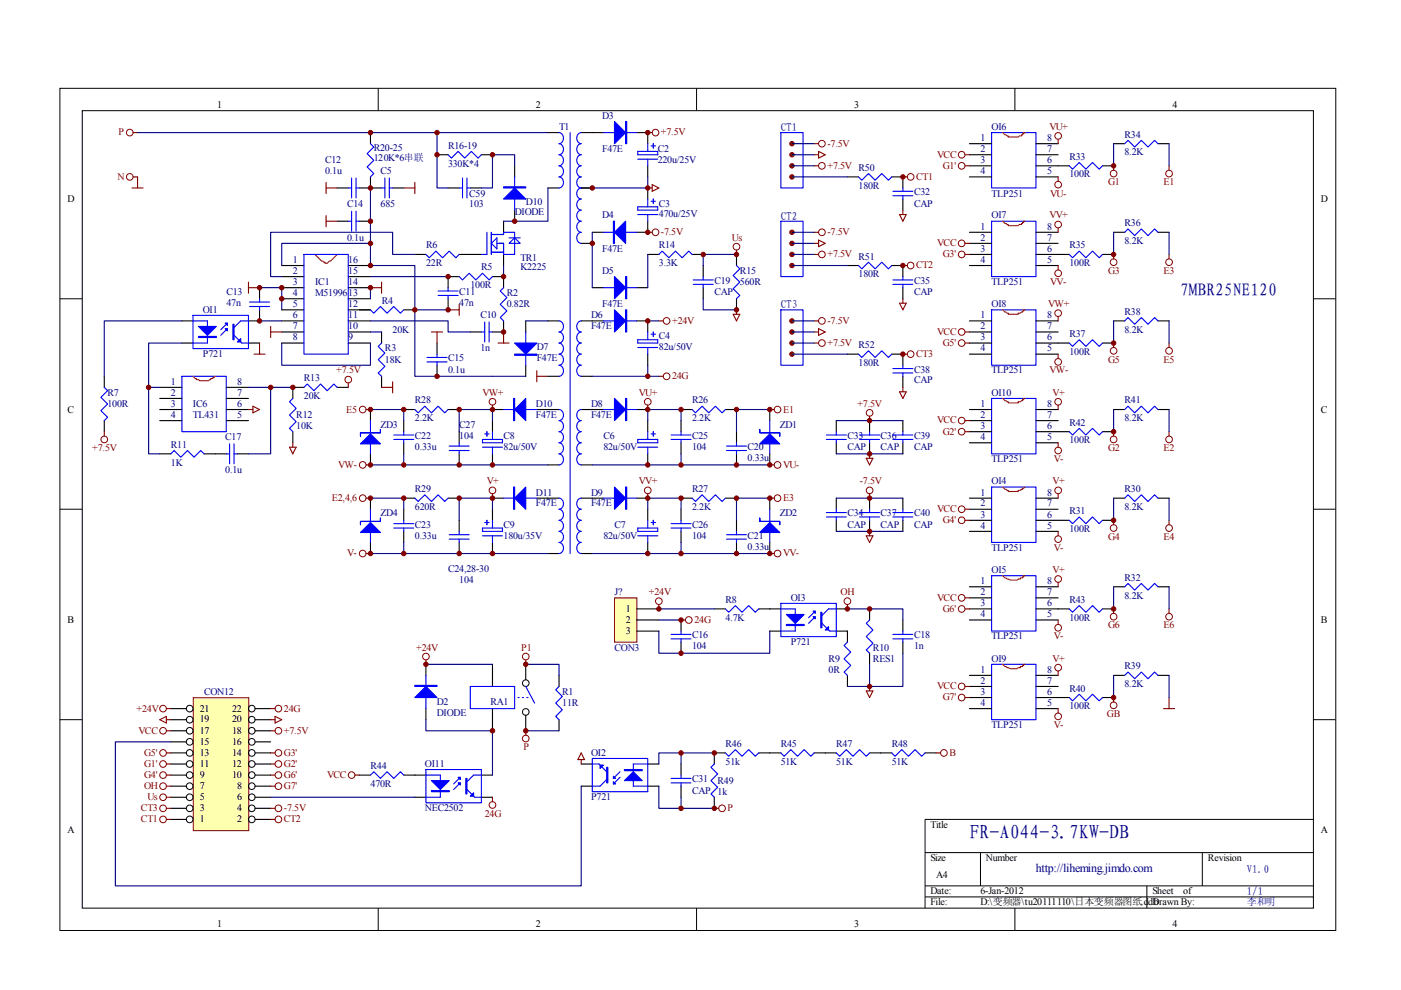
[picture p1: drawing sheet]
<svg xmlns="http://www.w3.org/2000/svg" width="297mm" height="210mm" viewBox="0 0 297 210" stroke-linecap="round" stroke-linejoin="round" font-family="sans-serif">
<defs><g id="words">
<text font-size="4.2" fill="#000080" x="205.6" y="177.8">FR-A044-3.7KW-DB</text>
<text font-size="3.8" fill="#000080" x="250.2" y="62.8">7MBR25NE120</text>
<text font-size="2.5" fill="#000080" x="219.6" y="184.8">http://liheming.jimdo.com</text>
<g font-size="2.3" fill="#000080">
<text x="165.5" y="27.8">CT1</text>
<text x="165.5" y="46.6">CT2</text>
<text x="165.5" y="65.4">CT3</text>
<text x="264.3" y="185.2">V1.0</text>
<text x="264.3" y="189.8">1/1</text>
</g>
<g font-size="2.1">
<text x="46.1" y="22.9">1</text>
<text x="113.6" y="22.9">2</text>
<text x="181.1" y="22.9">3</text>
<text x="248.6" y="22.9">4</text>
<text x="14.3" y="42.8">D</text>
<text x="280.1" y="42.8">D</text>
<text x="14.3" y="87.5">C</text>
<text x="280.1" y="87.5">C</text>
<text x="132.7" y="129.7">1</text>
<text x="14.3" y="132.1">B</text>
<text x="132.7" y="132.1">2</text>
<text x="132.7" y="134.4">3</text>
<text x="280.1" y="132.1">B</text>
<text x="42.3" y="155.5">17</text>
<text x="42.3" y="153.2">19</text>
<text x="42.3" y="150.9">21</text>
<text x="49.2" y="155.5">18</text>
<text x="49.2" y="153.2">20</text>
<text x="49.2" y="150.9">22</text>
<text x="42.3" y="160.3">13</text>
<text x="42.3" y="157.9">15</text>
<text x="49.2" y="160.3">14</text>
<text x="49.2" y="157.9">16</text>
<text x="42.3" y="167.3">7</text>
<text x="42.3" y="164.9">9</text>
<text x="42.3" y="162.6">11</text>
<text x="49.2" y="164.9">10</text>
<text x="49.2" y="162.6">12</text>
<text x="50.3" y="167.3">8</text>
<text x="42.3" y="172">3</text>
<text x="42.3" y="169.6">5</text>
<text x="50.3" y="172">4</text>
<text x="50.3" y="169.6">6</text>
<text x="14.3" y="176.7">A</text>
<text x="42.3" y="174.3">1</text>
<text x="50.3" y="174.3">2</text>
<text x="197.3" y="175.5">Title</text>
<text x="280.1" y="176.7">A</text>
<text x="197.3" y="182.6">Size</text>
<text x="209" y="182.6">Number</text>
<text x="256.1" y="182.6">Revision</text>
<text x="197.3" y="189.6">Date:</text>
<text x="197.3" y="192">File:</text>
<text x="198.5" y="186.1">A4</text>
<text x="207.9" y="189.6">6-Jan-2012</text>
<text x="207.9" y="192">D:\变频器\tu20111110\日本变频器图纸.ddb</text>
<text x="244.3" y="189.6">Sheet</text>
<text x="244.3" y="192">Drawn By:</text>
<text x="250.9" y="189.6">of</text>
<text x="46.1" y="196.6">1</text>
<text x="113.6" y="196.6">2</text>
<text x="181.1" y="196.6">3</text>
<text x="248.6" y="196.6">4</text>
</g>
<g font-size="2.1" fill="#800000">
<text x="25.1" y="28.7">P</text>
<text x="140.1" y="28.7">+7.5V</text>
<text x="222.5" y="27.5">VU+</text>
<text x="175.4" y="31.1">-7.5V</text>
<text x="175.4" y="35.7">+7.5V R50</text>
<text x="198.7" y="33.5">VCC</text>
<text x="199.9" y="35.7">G1'</text>
<text x="24.9" y="38.1">N</text>
<text x="194.2" y="38.1">CT1</text>
<text x="222.7" y="41.7">VU-</text>
<text x="234.9" y="39.3">G1</text>
<text x="246.7" y="39.3">E1</text>
<text x="222.5" y="46.3">VV+</text>
<text x="140.1" y="49.9">-7.5V</text>
<text x="155.2" y="51.1">Us</text>
<text x="175.4" y="49.9">-7.5V</text>
<text x="198.7" y="52.2">VCC</text>
<text x="175.4" y="54.5">+7.5V R51</text>
<text x="194.2" y="56.9">CT2</text>
<text x="199.9" y="54.5">G3'</text>
<text x="234.9" y="58.1">G3</text>
<text x="246.7" y="58.1">E3</text>
<text x="222.2" y="65.1">VW+</text>
<text x="222.7" y="60.5">VV-</text>
<text x="142.5" y="68.7">+24V</text>
<text x="175.4" y="68.7">-7.5V</text>
<text x="198.7" y="71">VCC</text>
<text x="175.4" y="73.3">+7.5V R52</text>
<text x="194.2" y="75.7">CT3</text>
<text x="199.9" y="73.3">G5'</text>
<text x="234.9" y="76.9">G5</text>
<text x="246.7" y="76.9">E5</text>
<text x="71.3" y="79.2">+7.5V</text>
<text x="102.3" y="83.9">VW+</text>
<text x="135.5" y="83.9">VU+</text>
<text x="142.5" y="80.4">24G</text>
<text x="222.5" y="79.2">VW-</text>
<text x="223.2" y="83.9">V+</text>
<text x="73.4" y="87.5">E5</text>
<text x="166" y="87.5">E1</text>
<text x="181.8" y="86.3">+7.5V</text>
<text x="198.7" y="89.8">VCC</text>
<text x="19.6" y="95.7">+7.5V</text>
<text x="199.9" y="92.1">G2'</text>
<text x="234.9" y="95.7">G2</text>
<text x="246.7" y="95.7">E2</text>
<text x="71.7" y="99.2">VW-</text>
<text x="166" y="99.2">VU-</text>
<text x="223.4" y="98">V-</text>
<text x="70.4" y="106.2">E2,4,6</text>
<text x="103.2" y="102.7">V+</text>
<text x="135.5" y="102.7">VV+</text>
<text x="166" y="106.2">E3</text>
<text x="182.3" y="102.7">-7.5V</text>
<text x="223.2" y="102.7">V+</text>
<text x="198.7" y="108.6">VCC</text>
<text x="199.9" y="110.9">G4'</text>
<text x="73.6" y="118">V-</text>
<text x="166" y="118">VV-</text>
<text x="223.4" y="116.8">V-</text>
<text x="234.9" y="114.5">G4</text>
<text x="246.7" y="114.5">E4</text>
<text x="223.2" y="121.5">V+</text>
<text x="137.6" y="126.2">+24V</text>
<text x="178.2" y="126.2">OH</text>
<text x="198.7" y="127.4">VCC</text>
<text x="199.9" y="129.7">G6'</text>
<text x="88.2" y="137.9">+24V</text>
<text x="110.5" y="137.9">P1</text>
<text x="147.2" y="132.1">24G</text>
<text x="223.4" y="135.6">V-</text>
<text x="234.9" y="133.2">G6</text>
<text x="246.7" y="133.2">E6</text>
<text x="223.2" y="140.3">V+</text>
<text x="198.7" y="146.1">VCC</text>
<text x="199.9" y="148.5">G7'</text>
<text x="29" y="150.9">+24V</text>
<text x="29.4" y="155.5">VCC</text>
<text x="60.2" y="150.9">24G</text>
<text x="60.2" y="155.5">+7.5V</text>
<text x="223.4" y="154.4">V-</text>
<text x="234.7" y="152">GB</text>
<text x="30.6" y="160.3">G5'</text>
<text x="60.2" y="160.3">G3'</text>
<text x="111" y="159.1">P</text>
<text x="201.3" y="160.3">B</text>
<text x="30.6" y="162.6">G1'</text>
<text x="30.6" y="164.9">G4'</text>
<text x="30.6" y="167.3">OH</text>
<text x="60.2" y="167.3">G7'</text>
<text x="60.2" y="162.6">G2'</text>
<text x="60.2" y="164.9">G6'</text>
<text x="69.3" y="164.9">VCC</text>
<text x="29.9" y="172">CT3</text>
<text x="31.2" y="169.6">Us</text>
<text x="60.2" y="172">-7.5V</text>
<text x="102.8" y="173.2">24G</text>
<text x="154.3" y="172">P</text>
<text x="29.9" y="174.3">CT1</text>
<text x="60.2" y="174.3">CT2</text>
</g>
<g font-size="2.1" fill="#000080">
<text x="118.5" y="27.5">T1</text>
<text x="127.7" y="25.2">D3</text>
<text x="207.9" y="29.9">1</text>
<text x="210.2" y="27.5">OI6</text>
<text x="222" y="29.9">8</text>
<text x="238.4" y="29.2">R34</text>
<text x="68.9" y="34.6">C12</text>
<text x="79.2" y="32">R20-25</text>
<text x="79.2" y="34.1">120K*6串联</text>
<text x="95" y="31.5">R16-19</text>
<text x="95" y="35.3">330K*4</text>
<text x="127.7" y="32.3">F47E</text>
<text x="139.4" y="32.3">C2</text>
<text x="139.4" y="34.6">220u/25V</text>
<text x="207.9" y="32.3">2</text>
<text x="207.9" y="34.6">3</text>
<text x="222" y="34.6">6</text>
<text x="222" y="32.3">7</text>
<text x="226.7" y="33.9">R33</text>
<text x="238.4" y="32.9">8.2K</text>
<text x="68.9" y="36.9">0.1u</text>
<text x="80.7" y="36.9">C5</text>
<text x="99.5" y="41.7">C59</text>
<text x="182" y="40">180R</text>
<text x="193.8" y="41.4">C32</text>
<text x="207.9" y="36.9">4</text>
<text x="210.2" y="41.7">TLP251</text>
<text x="222" y="36.9">5</text>
<text x="226.7" y="37.6">100R</text>
<text x="73.6" y="44">C14</text>
<text x="80.7" y="44">685</text>
<text x="99.5" y="44">103</text>
<text x="109.1" y="45.6">DIODE</text>
<text x="111.5" y="43.5">D10</text>
<text x="127.7" y="46.3">D4</text>
<text x="139.7" y="43.8">C3</text>
<text x="139.7" y="46.1">470u/25V</text>
<text x="193.8" y="43.8">CAP</text>
<text x="210.2" y="46.3">OI7</text>
<text x="73.6" y="51.1">0.1u</text>
<text x="90.3" y="52.7">R6</text>
<text x="127.7" y="53.4">F47E</text>
<text x="139.7" y="52.7">R14</text>
<text x="207.9" y="48.7">1</text>
<text x="207.9" y="51.1">2</text>
<text x="207.9" y="53.4">3</text>
<text x="222" y="53.4">6</text>
<text x="222" y="51.1">7</text>
<text x="222" y="48.7">8</text>
<text x="226.7" y="52.7">R35</text>
<text x="238.4" y="48">R36</text>
<text x="238.4" y="51.7">8.2K</text>
<text x="62.1" y="55.7">1</text>
<text x="62.1" y="58.1">2</text>
<text x="73.8" y="58.1">15</text>
<text x="73.8" y="55.7">16</text>
<text x="90.3" y="56.4">22R</text>
<text x="102" y="57.3">R5</text>
<text x="110.3" y="55.3">TR1</text>
<text x="110.3" y="57.3">K2225</text>
<text x="127.7" y="58.1">D5</text>
<text x="139.7" y="56.4">3.3K</text>
<text x="156.9" y="58.1">R15</text>
<text x="182" y="58.8">180R</text>
<text x="207.9" y="55.7">4</text>
<text x="222" y="55.7">5</text>
<text x="226.7" y="56.4">100R</text>
<text x="48" y="62.5">C13</text>
<text x="48" y="64.9">47n</text>
<text x="62.1" y="60.5">3</text>
<text x="62.1" y="62.8">4</text>
<text x="62.1" y="65.1">5</text>
<text x="66.8" y="60.5">IC1</text>
<text x="66.8" y="62.8">M5199613</text>
<text x="73.8" y="65.1">12</text>
<text x="73.8" y="60.5">14</text>
<text x="80.9" y="64.4">R4</text>
<text x="97.4" y="62.5">C11</text>
<text x="97.4" y="64.9">47n</text>
<text x="99.7" y="61.1">100R</text>
<text x="107.4" y="62.8">R2</text>
<text x="107.4" y="65.1">0.82R</text>
<text x="127.7" y="65.1">F47E</text>
<text x="151.5" y="60.2">C19</text>
<text x="151.5" y="62.5">CAP</text>
<text x="156.9" y="60.5">560R</text>
<text x="193.8" y="60.2">C35</text>
<text x="193.8" y="62.5">CAP</text>
<text x="210.2" y="60.5">TLP251</text>
<text x="210.2" y="65.1">OI8</text>
<text x="43" y="66.3">OI1</text>
<text x="62.1" y="67.5">6</text>
<text x="62.1" y="69.8">7</text>
<text x="73.8" y="69.8">10</text>
<text x="73.8" y="67.5">11</text>
<text x="83.2" y="70.5">20K</text>
<text x="101.9" y="67.5">C10</text>
<text x="125.3" y="67.5">D6</text>
<text x="125.3" y="69.8">F47E</text>
<text x="139.7" y="71.9">C4</text>
<text x="207.9" y="67.5">1</text>
<text x="207.9" y="69.8">2</text>
<text x="222" y="69.8">7</text>
<text x="222" y="67.5">8</text>
<text x="226.7" y="71.5">R37</text>
<text x="238.4" y="66.7">R38</text>
<text x="238.4" y="70.5">8.2K</text>
<text x="43" y="75.7">P721</text>
<text x="62.1" y="72.2">8</text>
<text x="73.8" y="72.2">9</text>
<text x="81.6" y="74.5">R3</text>
<text x="81.6" y="76.9">18K</text>
<text x="95" y="76.6">C15</text>
<text x="101.9" y="74.5">1n</text>
<text x="113.8" y="74.3">D7</text>
<text x="113.8" y="76.6">F47E</text>
<text x="139.7" y="74.3">82u/50V</text>
<text x="182" y="77.6">180R</text>
<text x="207.9" y="72.2">3</text>
<text x="207.9" y="74.5">4</text>
<text x="222" y="74.5">5</text>
<text x="222" y="72.2">6</text>
<text x="226.7" y="75.2">100R</text>
<text x="22.8" y="83.9">R7</text>
<text x="36.2" y="81.5">1</text>
<text x="36.2" y="83.9">2</text>
<text x="50.3" y="83.9">7</text>
<text x="50.3" y="81.5">8</text>
<text x="64.4" y="80.9">R13</text>
<text x="95" y="79">0.1u</text>
<text x="193.8" y="79">C38</text>
<text x="193.8" y="81.3">CAP</text>
<text x="210.2" y="79.2">TLP251</text>
<text x="210.2" y="83.9">OI10</text>
<text x="22.8" y="86.3">100R</text>
<text x="36.2" y="86.3">3</text>
<text x="36.2" y="88.6">4</text>
<text x="40.9" y="86.3">IC6</text>
<text x="40.9" y="88.6">TL431</text>
<text x="50.3" y="88.6">5</text>
<text x="50.3" y="86.3">6</text>
<text x="62.8" y="88.6">R12</text>
<text x="64.4" y="84.6">20K</text>
<text x="88" y="85.5">R28</text>
<text x="88" y="89.3">2.2K</text>
<text x="113.6" y="86.3">D10</text>
<text x="113.6" y="88.6">F47E</text>
<text x="125.3" y="86.3">D8</text>
<text x="125.3" y="88.6">F47E</text>
<text x="146.7" y="85.5">R26</text>
<text x="146.7" y="89.3">2.2K</text>
<text x="207.9" y="86.3">1</text>
<text x="207.9" y="88.6">2</text>
<text x="222" y="88.6">7</text>
<text x="222" y="86.3">8</text>
<text x="238.4" y="85.5">R41</text>
<text x="238.4" y="89.3">8.2K</text>
<text x="36.2" y="94.9">R11</text>
<text x="47.8" y="93.3">C17</text>
<text x="62.8" y="90.9">10K</text>
<text x="80.7" y="90.7">ZD3</text>
<text x="88" y="93.1">C22</text>
<text x="88" y="95.4">0.33u</text>
<text x="97.4" y="90.7">C27</text>
<text x="97.4" y="93.1">104</text>
<text x="106.8" y="93.1">C8</text>
<text x="106.8" y="95.4">82u/50V</text>
<text x="127.9" y="93.1">C6</text>
<text x="127.9" y="95.4">82u/50V</text>
<text x="146.7" y="93.1">C25</text>
<text x="146.7" y="95.4">104</text>
<text x="158.5" y="95.4">C20</text>
<text x="165.4" y="90.7">ZD1</text>
<text x="179.7" y="93.1">C33</text>
<text x="179.7" y="95.4">CAP</text>
<text x="186.7" y="93.1">C36</text>
<text x="186.7" y="95.4">CAP</text>
<text x="193.8" y="93.1">C39</text>
<text x="193.8" y="95.4">CAP</text>
<text x="207.9" y="90.9">3</text>
<text x="207.9" y="93.3">4</text>
<text x="222" y="93.3">5</text>
<text x="222" y="90.9">6</text>
<text x="226.7" y="90.3">R42</text>
<text x="226.7" y="94">100R</text>
<text x="36.2" y="98.7">1K</text>
<text x="47.8" y="100.3">0.1u</text>
<text x="158.5" y="97.8">0.33u</text>
<text x="210.2" y="98">TLP251</text>
<text x="88" y="104.3">R29</text>
<text x="113.6" y="105.1">D11</text>
<text x="113.6" y="107.4">F47E</text>
<text x="125.3" y="105.1">D9</text>
<text x="125.3" y="107.4">F47E</text>
<text x="146.7" y="104.3">R27</text>
<text x="207.9" y="105.1">1</text>
<text x="207.9" y="107.4">2</text>
<text x="210.2" y="102.7">OI4</text>
<text x="222" y="107.4">7</text>
<text x="222" y="105.1">8</text>
<text x="238.4" y="104.3">R30</text>
<text x="80.7" y="109.5">ZD4</text>
<text x="88" y="108.1">620R</text>
<text x="88" y="111.9">C23</text>
<text x="106.8" y="111.9">C9</text>
<text x="130.3" y="111.9">C7</text>
<text x="146.7" y="108.1">2.2K</text>
<text x="146.7" y="111.9">C26</text>
<text x="165.4" y="109.5">ZD2</text>
<text x="179.7" y="109.5">C34</text>
<text x="179.7" y="111.9">CAP</text>
<text x="186.7" y="109.5">C37</text>
<text x="186.7" y="111.9">CAP</text>
<text x="193.8" y="109.5">C40</text>
<text x="193.8" y="111.9">CAP</text>
<text x="207.9" y="109.7">3</text>
<text x="207.9" y="112.1">4</text>
<text x="222" y="112.1">5</text>
<text x="222" y="109.7">6</text>
<text x="226.7" y="109.1">R31</text>
<text x="226.7" y="112.8">100R</text>
<text x="238.4" y="108.1">8.2K</text>
<text x="88" y="114.2">0.33u</text>
<text x="106.8" y="114.2">180u/35V</text>
<text x="127.9" y="114.2">82u/50V</text>
<text x="146.7" y="114.2">104</text>
<text x="158.5" y="114.2">C21</text>
<text x="158.5" y="116.6">0.33u</text>
<text x="210.2" y="116.8">TLP251</text>
<text x="95" y="121.3">C24,28-30</text>
<text x="97.4" y="123.6">104</text>
<text x="207.9" y="123.9">1</text>
<text x="210.2" y="121.5">OI5</text>
<text x="222" y="123.9">8</text>
<text x="238.4" y="123.1">R32</text>
<text x="130.3" y="126.2">J?</text>
<text x="153.8" y="127.9">R8</text>
<text x="153.8" y="131.6">4.7K</text>
<text x="167.6" y="127.4">OI3</text>
<text x="207.9" y="126.2">2</text>
<text x="207.9" y="128.5">3</text>
<text x="207.9" y="130.9">4</text>
<text x="222" y="130.9">5</text>
<text x="222" y="128.5">6</text>
<text x="222" y="126.2">7</text>
<text x="226.7" y="127.9">R43</text>
<text x="226.7" y="131.6">100R</text>
<text x="238.4" y="126.9">8.2K</text>
<text x="130.3" y="137.9">CON3</text>
<text x="146.7" y="135.3">C16</text>
<text x="146.7" y="137.7">104</text>
<text x="167.6" y="136.8">P721</text>
<text x="185.1" y="137.9">R10</text>
<text x="193.8" y="135.3">C18</text>
<text x="193.8" y="137.7">1n</text>
<text x="210.2" y="135.6">TLP251</text>
<text x="175.7" y="140.3">R9</text>
<text x="175.7" y="142.6">0R</text>
<text x="185.1" y="140.3">RES1</text>
<text x="207.9" y="142.6">1</text>
<text x="210.2" y="140.3">OI9</text>
<text x="222" y="142.6">8</text>
<text x="238.4" y="141.9">R39</text>
<text x="43.3" y="147.3">CON12</text>
<text x="92.6" y="149.5">D2</text>
<text x="104" y="149.5">RA1</text>
<text x="119.2" y="147.3">R1</text>
<text x="119.2" y="149.7">11R</text>
<text x="207.9" y="145">2</text>
<text x="207.9" y="147.3">3</text>
<text x="207.9" y="149.7">4</text>
<text x="222" y="149.7">5</text>
<text x="222" y="147.3">6</text>
<text x="222" y="145">7</text>
<text x="226.7" y="146.7">R40</text>
<text x="238.4" y="145.7">8.2K</text>
<text x="92.6" y="151.8">DIODE</text>
<text x="210.2" y="154.4">TLP251</text>
<text x="226.7" y="150.4">100R</text>
<text x="125.3" y="160.3">OI2</text>
<text x="153.8" y="158.3">R46</text>
<text x="165.5" y="158.3">R45</text>
<text x="177.3" y="158.3">R47</text>
<text x="189.1" y="158.3">R48</text>
<text x="78.6" y="163.1">R44</text>
<text x="78.6" y="166.8">470R</text>
<text x="90.1" y="162.6">OI11</text>
<text x="146.7" y="165.9">C31</text>
<text x="152.1" y="166.1">R49</text>
<text x="153.8" y="162.2">51k</text>
<text x="165.5" y="162.2">51K</text>
<text x="177.3" y="162.2">51K</text>
<text x="189.1" y="162.2">51K</text>
<text x="90.1" y="172">NEC2502</text>
<text x="125.3" y="169.6">P721</text>
<text x="146.7" y="168.2">CAP 1k</text>
<text x="264.3" y="192">李和明</text>
</g>
</g></defs>
<g fill="none" stroke="#000" stroke-width=".21">
<path d="M12.7 18.7h270.5v178.6h-270.5zM80.2 18.7v4.7M147.7 18.7v4.7M215.2 18.7v4.7M17.4 23.5h261.1v169h-261.1zM12.7 63.3h4.7M278.4 63.3h4.7M12.7 108h4.7M278.4 108h4.7M12.7 152.6h4.7M278.4 152.6h4.7M278.4 173.7h-82.3v18.8"/>
<path d="M80.2 192.5v4.7M147.7 192.5v4.7M196.1 180.8h82.3M196.1 187.8h82.3M196.1 190.2h82.3M207.9 180.8v7M215.2 192.5v4.7M243.2 187.8v4.7M254.9 180.8v7"/>
</g>
<g fill="none" stroke="#800000" stroke-width=".21">
<circle cx="27.5" cy="37.5" r=".71"/>
<circle cx="27.5" cy="28.1" r=".71"/>
<circle cx="139" cy="28.1" r=".71"/>
<circle cx="139" cy="49.2" r=".71"/>
<circle cx="156.1" cy="52.3" r=".71"/>
<circle cx="141.3" cy="79.8" r=".71"/>
<circle cx="141.3" cy="68" r=".71"/>
<circle cx="22.1" cy="93.2" r=".71"/>
<circle cx="73.8" cy="80.5" r=".71"/>
<circle cx="76.9" cy="98.6" r=".71"/>
<circle cx="76.9" cy="86.8" r=".71"/>
<circle cx="104.4" cy="85.2" r=".71"/>
<circle cx="137.3" cy="85.2" r=".71"/>
<circle cx="164.8" cy="98.6" r=".71"/>
<circle cx="164.9" cy="86.8" r=".7"/>
<circle cx="76.9" cy="105.6" r=".71"/>
<circle cx="76.9" cy="117.4" r=".71"/>
<circle cx="104.4" cy="104" r=".71"/>
<circle cx="137.3" cy="104" r=".71"/>
<circle cx="164.9" cy="105.6" r=".7"/>
<circle cx="164.9" cy="117.4" r=".7"/>
</g>
<g fill="none" stroke="#800000" stroke-width=".23">
<path d="M28 39.9h2.3M28.2 28.1h1M28.2 37.5h1v2.4M69.1 38.7v2.3M69.1 39.9h2.4M85.6 39.9h2.4M88 38.7v2.3M137.3 28.1h1M137.3 39.9h1M138.3 39.2l1.4 .7-1.4 .7zM52.7 59.8v2.4M69.1 45.7v2.4"/>
<path d="M69.1 46.9h2.4M80.9 59.8v2.4M137.3 49.3h1M156.2 53v.9M52.7 61h2.3M53.9 75.1h2.3M55 72.7v2.4M57.4 69.2v2.4M57.4 70.4h2.3M78.5 61h2.4M91.5 70.4h2.3M92.7 70.4v2.3"/>
<path d="M95 65.7h2.4M97.4 64.5v2.4M105.6 72.7h2.3M106.8 70.4v2.3M113.8 78.6v2.4M113.8 79.8h2.4M139.7 79.8h.9M139.7 68h.9M155.4 66.6h1.5l-.7 1.4zM156.2 65.7v.9M22.1 91.5v1M52.7 86.8h.9"/>
<path d="M53.6 86.1l1.4 .7-1.4 .7zM61.4 94.8h1.4l-.7 1.4zM62.1 93.9v.9M73.8 81.2v.9M77.6 86.8h.9M77.6 98.6h.9M80.9 82.1h2.3M83.2 81v2.3M104.4 85.9v.9M137.3 85.9v.9M163.2 86.8h.9M163.2 98.6h.9"/>
<path d="M77.6 117.4h.9M77.6 105.6h.9M104.4 104.7v.9M137.3 104.7v.9M163.2 117.4h.9M163.2 105.6h.9"/>
</g>
<g fill="none" stroke="#000" stroke-width=".23">
<path d="M71.5 39.9h2.3M76.2 39.9h4.7M78.5 28.1v2.4M78.5 37.5v2.4M83.2 39.9h2.4M92.7 32.8h2.3M95 39.9h2.4M99.7 39.9h2.4M102.1 32.8h2.3M109.1 35.2v2.3M116.2 39.9h2.3M116.2 28.1h2.3"/>
<path d="M123.2 39.9h2.4M123.2 28.1h4.7M135 28.1h2.3v2.4M137.3 35.2v2.3M137.3 39.9v2.3M59.7 56.3h4.7M59.7 58.6h4.7M71.5 46.9h2.3M73.8 56.3h4.7M73.8 58.6h4.7M76.2 46.9h2.3M88 53.9h2.3"/>
<path d="M97.4 58.6h-2.4v2.4M97.4 53.9h4.7M104.4 58.6h2.4v2.4M106.8 46.9v2.4M106.8 53.9v2.4M109.1 44.6v2.3M123.2 51.6h2.4M125.6 49.3h2.3M137.3 46.9v2.4h-2.3M22.1 79.8v2.3M38.6 68h2.3M38.6 72.7h2.3"/>
<path d="M52.7 72.7h2.3M55 65.7v2.3h-2.3M55 61v2.3M59.7 61h4.7M59.7 63.3h4.7M59.7 65.7h4.7M59.7 68h4.7M59.7 70.4h4.7M59.7 72.7h4.7M73.8 61h4.7M73.8 63.3h4.7M73.8 65.7h4.7"/>
<path d="M73.8 68h4.7M73.8 70.4h4.7M73.8 72.7h4.7M80.9 70.4v2.3M80.9 79.8v2.3M85.6 65.7h2.4M92.7 72.7v2.4M92.7 77.4v2.4M95 63.3v2.4M99.7 70.4h2.4M106.8 68v2.4h-2.4M111.5 68v2.4"/>
<path d="M111.5 77.4v2.4M116.2 68h2.3M116.2 79.8h2.3M123.2 68h4.7M123.2 79.8h2.4M125.6 61h2.3M135 61h2.3M135 68h2.3v2.4M137.3 75.1v2.3M22.1 89.2v2.3M33.9 82.1h4.7M33.9 84.5h4.7"/>
<path d="M33.9 86.8h4.7M33.9 89.2h4.7M33.9 96.2h2.3M43.3 96.2h4.7M48 82.1h4.7M48 84.5h4.7M48 86.8h4.7M48 89.2h4.7M50.3 96.2h2.4M62.1 91.5v2.4M64.4 82.1h-2.3v2.4M71.5 82.1h2.3"/>
<path d="M78.5 86.8v2.4M78.5 96.2v2.4M85.6 86.8h2.4M85.6 89.2v2.3M85.6 93.9v2.3M95 86.8h2.4M97.4 91.5v2.4M97.4 96.2v2.4M104.4 86.8h2.4M104.4 89.2v2.3M104.4 96.2v2.4M113.8 86.8h4.7"/>
<path d="M116.2 98.6h2.3M123.2 86.8h4.7M123.2 98.6h2.4M135 86.8h2.3M137.3 89.2v2.3M137.3 96.2v2.4M144.4 86.8h2.3M144.4 89.2v2.3M144.4 93.9v2.3M153.8 86.8h2.4M156.2 91.5v2.4M156.2 96.2v2.4"/>
<path d="M163.2 86.8v2.4M163.2 96.2v2.4M78.5 105.6v2.4M78.5 115v2.4M85.6 105.6h2.4M85.6 108v2.3M85.6 112.7v2.3M95 105.6h2.4M97.4 110.3v2.4M97.4 115v2.4M104.4 105.6h2.4M104.4 108v2.3"/>
<path d="M104.4 115v2.4M113.8 105.6h4.7M116.2 117.4h2.3M123.2 105.6h4.7M123.2 117.4h2.4M135 105.6h2.3M137.3 108v2.3M137.3 115v2.4M144.4 105.6h2.3M144.4 108v2.3M144.4 112.7v2.3M153.8 105.6h2.4"/>
<path d="M156.2 110.3v2.4M156.2 115v2.4M163.2 105.6v2.4M163.2 115v2.4"/>
</g>
<path d="M66.8 53.9l.2 .3a3.7 3.7 0 0 0 1.9 1.4v.2a.75 .75 0 0 0 .9-.4h.3l1.4-1.5M40.9 79.8l.5 .5h.2v.2h.5l.2 .2h1.9l.5-.2v-.2h.5v-.3l.4-.2" fill="none" stroke="#f00" stroke-width=".23"/>
<g fill="none" stroke="#00f" stroke-width=".23">
<path d="M73.8 39.9h.7M74.5 37.7v4.3M75.5 39.9h.7M75.5 37.7v4.3M78.5 30.5l.8 .7-1.5 1.4 1.5 1.4-1.5 1.4 1.5 1.4-.8 .7M80.9 39.9h.7M81.6 37.7v4.3M82.5 39.9h.7M82.5 37.7v4.3M95 32.8l.7 .7 1.4-1.4 1.4 1.4 1.4-1.4 1.5 1.4 .7-.7M97.4 39.9h.7M98.1 37.7v4.3"/>
<path d="M99 39.9h.7M99 37.7v4.3M109.1 37.5v7.1M118.5 28.1a1.2 1.2 0 0 1 1 1.2 1.2 1.2 0 0 1-1 1.2 1.2 1.2 0 0 1 1 1.1 1.2 1.2 0 0 1-1 1.2 1.2 1.2 0 0 1 1 1.2 1.2 1.2 0 0 1-1 1.2 1.2 1.2 0 0 1 1 1.1 1.2 1.2 0 0 1-1 1.2 1.2 1.2 0 0 1 1 1.2 1.2 1.2 0 0 1-1 1.2M120.9 28.1v89.3M123.2 28.1a1.2 1.2 0 0 0-.9 1.2 1.2 1.2 0 0 0 .9 1.2 1.21 1.21 0 0 0-.9 1.1 1.21 1.21 0 0 0 .9 1.2 1.2 1.2 0 0 0-.9 1.2 1.2 1.2 0 0 0 .9 1.2 1.2 1.2 0 0 0-.9 1.1 1.2 1.2 0 0 0 .9 1.2 1.2 1.2 0 0 0-.9 1.2 1.2 1.2 0 0 0 .9 1.2 1.2 1.2 0 0 0-.9 1.1 1.2 1.2 0 0 0 .9 1.2 1.2 1.2 0 0 0-.9 1.2 1.2 1.2 0 0 0 .9 1.2 1.2 1.2 0 0 0-.9 1.1 1.2 1.2 0 0 0 .9 1.2 1.21 1.21 0 0 0-.9 1.2 1.21 1.21 0 0 0 .9 1.2 1.2 1.2 0 0 0-.9 1.1 1.2 1.2 0 0 0 .9 1.2M127.9 28.1h7.1M135.2 32.1h4.3v.7h-4.3zM135.2 33.7h4.3M137.3 30.5v1.6M137.3 33.7v1.5M138 30.9h1"/>
<path d="M138.5 30.5v.9M64.4 53.9h9.4v21.2h-9.4zM73.8 46.9h.7M74.5 44.8v4.2M75.5 44.8v4.2M75.5 46.9h.7M90.3 53.9l.7 .8 1.4-1.5 1.4 1.5 1.4-1.5 1.5 1.5 .7-.8M97.4 58.6l.7 .7 1.4-1.4 1.4 1.4 1.4-1.4 1.4 1.4 .7-.7M103.2 49.3v4.6h-1.1M104.2 49.7h2.6v-.4h2.3v4.6h-2.3v-2.3h-1.4M104.2 49.3v4.6M104.2 53.5h2.6"/>
<path d="M104.2 51.6l1.2-1.2v2.4zM107.9 51.6l1.2-1.2 1.2 1.2zM107.9 50.4h2.4M127.9 49.3h7.1M135.2 43.9h4.3v.7h-4.3zM135.2 45.5h4.3M137.3 42.2v1.7M137.3 45.5v1.4M138 42.7h1M138.5 42.2v.9M38.6 79.8h9.4v11.7h-9.4zM40.9 66.9h11.8v7h-11.8z"/>
<path d="M40.9 68h3.1v4.7h-3.1M48.2 69.7l-1.4 1.4M48.2 68.5l-1.4 1.4M49.6 71.1l1.7 1.6h1.4M52.7 68h-1.7l-1.4 1.5M52.9 65h4.2M52.9 64h4.2M55 63.3v.7M55 65v.7M78.5 65.7l.8 .7 1.4-1.4 1.4 1.4 1.4-1.4 1.4 1.4 .7-.7M80.9 72.7l-.7 .7 1.4 1.5-1.4 1.4 1.4 1.4-1.4 1.4 .7 .7M90.5 75.8h4.3"/>
<path d="M90.5 76.7h4.3M92.7 75.1v.7M92.7 76.7v.7M92.9 62.6h4.2M92.9 61.7h4.2M95 61v.7M95 62.6v.7M102.1 70.4h.7M102.8 68.3v4.2M103.7 70.4h.7M103.7 68.3v4.2M106.8 61l-.7 .7 1.4 1.4-1.4 1.4 1.4 1.4-1.4 1.4 .7 .7"/>
<path d="M111.5 70.4v7M118.5 68a1.2 1.2 0 0 1 1 1.2 1.2 1.2 0 0 1-1 1.2 1.2 1.2 0 0 1 1 1.2 1.2 1.2 0 0 1-1 1.1 1.2 1.2 0 0 1 1 1.2 1.2 1.2 0 0 1-1 1.2 1.2 1.2 0 0 1 1 1.2 1.2 1.2 0 0 1-1 1.1 1.2 1.2 0 0 1 1 1.2 1.2 1.2 0 0 1-1 1.2M123.2 68a1.2 1.2 0 0 0-.9 1.2 1.2 1.2 0 0 0 .9 1.2 1.2 1.2 0 0 0-.9 1.2 1.2 1.2 0 0 0 .9 1.1 1.2 1.2 0 0 0-.9 1.2 1.2 1.2 0 0 0 .9 1.2 1.2 1.2 0 0 0-.9 1.2 1.2 1.2 0 0 0 .9 1.1 1.2 1.2 0 0 0-.9 1.2 1.2 1.2 0 0 0 .9 1.2M127.9 68h7.1M127.9 61h7.1M135.2 72h4.3v.7h-4.3zM135.2 73.7h4.3M137.3 70.4v1.6M137.3 73.7v1.4M138 70.9h1M138.5 70.4v.9M22.1 82.1l.7 .7-1.4 1.4 1.4 1.5-1.4 1.4 1.4 1.4-.7 .7"/>
<path d="M36.2 96.2l.7-.7 1.4 1.4 1.4-1.4 1.5 1.4 1.4-1.4 .7 .7M48 96.2h.7M48.7 94.1v4.2M49.6 96.2h.7M49.6 94.1v4.2M62.1 84.5l-.7 .7 1.4 1.4-1.4 1.4 1.4 1.4-1.4 1.4 .7 .7M64.4 82.1l.7-.7 1.5 1.4 1.4-1.4 1.4 1.4 1.4-1.4 .7 .7M78.5 89.2v7M83.5 93.2h4.2M83.5 92.2h4.2M85.6 91.5v.7M85.6 93.2v.7"/>
<path d="M88 86.8l.7 .7 1.4-1.4 1.4 1.4 1.4-1.4 1.4 1.4 .7-.7M95.2 94.6h4.3M95.2 95.5h4.3M97.4 93.9v.7M97.4 95.5v.7M102.3 94.8h4.2M102.3 93.2h4.2v.7h-4.2zM102.8 92h.9M103.2 91.5v1M104.4 91.5v1.7M104.4 94.8v1.4M106.8 86.8h7"/>
<path d="M118.5 86.8a1.2 1.2 0 0 1 1 1.2 1.2 1.2 0 0 1-1 1.2 1.2 1.2 0 0 1 1 1.2 1.2 1.2 0 0 1-1 1.1 1.2 1.2 0 0 1 1 1.2 1.2 1.2 0 0 1-1 1.2 1.2 1.2 0 0 1 1 1.2 1.2 1.2 0 0 1-1 1.1M118.5 96.2a1.2 1.2 0 0 1 1 1.2 1.2 1.2 0 0 1-1 1.2M123.2 96.2a1.2 1.2 0 0 0-.9 1.2 1.2 1.2 0 0 0 .9 1.2M123.2 86.8a1.2 1.2 0 0 0-.9 1.2 1.2 1.2 0 0 0 .9 1.2 1.2 1.2 0 0 0-.9 1.2 1.2 1.2 0 0 0 .9 1.1 1.2 1.2 0 0 0-.9 1.2 1.2 1.2 0 0 0 .9 1.2 1.2 1.2 0 0 0-.9 1.2 1.2 1.2 0 0 0 .9 1.1M127.9 86.8h7.1M135.2 93.2h4.3v.7h-4.3zM135.2 94.8h4.3M137.3 91.5v1.7M137.3 94.8v1.4M138 92h1M138.5 91.5v1M142.3 93.2h4.2"/>
<path d="M142.3 92.2h4.2M144.4 91.5v.7M144.4 93.2v.7M146.7 86.8l.7 .7 1.5-1.4 1.4 1.4 1.4-1.4 1.4 1.4 .7-.7M154 94.6h4.3M154 95.5h4.3M156.2 93.9v.7M156.2 95.5v.7M163.2 89.2v7M78.5 108v7M83.5 112h4.2M83.5 111h4.2"/>
<path d="M85.6 110.3v.7M85.6 112v.7M88 105.6l.7 .7 1.4-1.4 1.4 1.4 1.4-1.4 1.4 1.4 .7-.7M95.2 113.4h4.3M95.2 114.3h4.3M97.4 112.7v.7M97.4 114.3v.7M102.3 113.6h4.2M102.3 112h4.2v.7h-4.2zM102.8 110.8h.9M103.2 110.3v1M104.4 110.3v1.7"/>
<path d="M104.4 113.6v1.4M106.8 105.6h7M118.5 105.6a1.2 1.2 0 0 1 1 1.2 1.2 1.2 0 0 1-1 1.2 1.2 1.2 0 0 1 1 1.1 1.2 1.2 0 0 1-1 1.2 1.2 1.2 0 0 1 1 1.2 1.2 1.2 0 0 1-1 1.2 1.2 1.2 0 0 1 1 1.1 1.2 1.2 0 0 1-1 1.2 1.2 1.2 0 0 1 1 1.2 1.2 1.2 0 0 1-1 1.2M123.2 105.6a1.2 1.2 0 0 0-.9 1.2 1.2 1.2 0 0 0 .9 1.2 1.21 1.21 0 0 0-.9 1.1 1.21 1.21 0 0 0 .9 1.2 1.2 1.2 0 0 0-.9 1.2 1.2 1.2 0 0 0 .9 1.2 1.2 1.2 0 0 0-.9 1.1 1.2 1.2 0 0 0 .9 1.2 1.2 1.2 0 0 0-.9 1.2 1.2 1.2 0 0 0 .9 1.2M127.9 105.6h7.1M135.2 112h4.3v.7h-4.3zM135.2 113.6h4.3M137.3 110.3v1.7M137.3 113.6v1.4M138 110.8h1M138.5 110.3v1M142.3 112h4.2"/>
<path d="M142.3 111h4.2M144.4 110.3v.7M144.4 112v.7M146.7 105.6l.7 .7 1.5-1.4 1.4 1.4 1.4-1.4 1.4 1.4 .7-.7M154 113.4h4.3M154 114.3h4.3M156.2 112.7v.7M156.2 114.3v.7M163.2 108v7"/>
</g>
<g fill="none" stroke="#000080" stroke-width=".23">
<path d="M29.2 28.1h87M78.5 39.9v11.7M92.7 28.1v11.8h2.3M109.1 35.2v-2.4h-4.7v7.1h-2.3M116.2 39.9v7h-9.4M137.3 37.5v2.4h-11.7M59.7 56.3v-4.7h18.8v4.7h9.5v23.5h23.5M78.5 58.6h16.5M88 53.9h-4.8v-4.6h-25.8v9.3h2.3M106.8 56.3v2.3M125.6 49.3v11.7M38.6 72.7h-7.1v9.4h2.4"/>
<path d="M38.6 68h-16.5v11.8M55 61h4.7v4.7M55 68h4.7M59.7 72.7v4.7h18.8v-4.7M78.5 68h16.5v2.4h4.7M78.5 61v2.3M78.5 70.4h2.4M88 65.7h7M111.5 68h4.7M125.6 79.8h14.1M137.3 68h2.4M137.3 77.4v2.4"/>
<path d="M31.5 82.1v14.1h2.4M52.7 82.1h4.7v14.1h-4.7M57.4 82.1h4.7M78.5 98.6h37.7M78.5 86.8h7.1v2.4M85.6 96.2v2.4M104.4 89.2v-2.4h-7v4.7M125.6 98.6h37.6M137.3 89.2v-2.4h7.1v2.4M144.4 96.2v2.4M163.2 86.8h-7v4.7M78.5 105.6h7.1v2.4"/>
<path d="M78.5 117.4h37.7M85.6 115v2.4M104.4 108v-2.4h-7v4.7M125.6 117.4h37.6M137.3 108v-2.4h7.1v2.4M144.4 115v2.4M163.2 105.6h-7v4.7"/>
</g>
<g fill="#00f" stroke="#00f" stroke-width=".23">
<path d="M42.1 69.2h3.8l-1.9 1.9z"/>
<path d="M47.7 68.5h.5v.5z"/>
<path d="M47.7 69.7h.5v.5z"/>
<path d="M50.3 72.5l.7-.7v.7z"/>
<path d="M109.1 39.9l2.4 2.3h-4.7z"/>
<path d="M109.1 72.7h4.7l-2.3 2.4z"/>
<path d="M130.3 25.8l2.3 2.3-2.3 2.4z"/>
<path d="M130.3 58.6l2.3 2.4-2.3 2.3z"/>
<path d="M130.3 49.3l2.3-2.4v4.7z"/>
<path d="M130.3 65.7l2.3 2.3-2.3 2.4z"/>
<path d="M130.3 84.5l2.3 2.3-2.3 2.4z"/>
<path d="M130.3 103.3l2.3 2.3-2.3 2.4z"/>
<path d="M109.1 86.8l2.4-2.3v4.7z"/>
<path d="M109.1 105.6l2.4-2.3v4.7z"/>
<path d="M161.1 94.1l2.1-2.1 2.1 2.1z"/>
<path d="M161.1 112.9l2.1-2.1 2.1 2.1z"/>
<path d="M78.5 110.8l2.2 2.1h-4.3z"/>
<path d="M76.4 94.1l2.1-2.1 2.2 2.1z"/>
<path d="M42.1 71.3h3.8v.3h-3.8z" fill-rule="evenodd"/>
<path d="M49.4 68.7h.2v3.3h-.2z" fill-rule="evenodd"/>
<path d="M106.8 39.6h4.7v.3h-4.7z" fill-rule="evenodd"/>
<path d="M109.1 75.1h4.7v.2h-4.7z" fill-rule="evenodd"/>
<path d="M132.6 25.8h.3v4.7h-.3z" fill-rule="evenodd"/>
<path d="M132.6 58.6h.3v4.7h-.3z" fill-rule="evenodd"/>
<path d="M130 46.9h.3v4.7h-.3z" fill-rule="evenodd"/>
<path d="M132.6 65.7h.3v4.7h-.3z" fill-rule="evenodd"/>
<path d="M132.6 84.5h.3v4.7h-.3z" fill-rule="evenodd"/>
<path d="M132.6 103.3h.3v4.7h-.3z" fill-rule="evenodd"/>
<path d="M108.9 84.5h.2v4.7h-.2z" fill-rule="evenodd"/>
<path d="M108.9 103.3h.2v4.7h-.2z" fill-rule="evenodd"/>
<path d="M161.1 91.1v.7h4.2v.7v-.7h-4.2z" fill-rule="evenodd"/>
<path d="M161.1 109.8v.8h4.2v.7v-.7h-4.2z" fill-rule="evenodd"/>
<path d="M76.4 110.6v.7v-.7h4.3v-.8v.8z" fill-rule="evenodd"/>
<path d="M76.4 91.8v.7v-.7h4.3v-.7v.7z" fill-rule="evenodd"/>
</g>
<g fill="#800000" stroke="#800000" stroke-width=".21">
<circle cx="59.7" cy="61" r=".47"/>
<circle cx="59.7" cy="63.3" r=".47"/>
<circle cx="78.5" cy="61" r=".47"/>
<circle cx="78.5" cy="56.3" r=".47"/>
<circle cx="106.8" cy="70.4" r=".47"/>
<circle cx="106.8" cy="58.6" r=".47"/>
<circle cx="88" cy="65.7" r=".47"/>
<circle cx="78.5" cy="51.6" r=".47"/>
<circle cx="78.5" cy="28.1" r=".47"/>
<circle cx="78.5" cy="39.9" r=".47"/>
<circle cx="95" cy="58.6" r=".47"/>
<circle cx="55" cy="68" r=".47"/>
<circle cx="55" cy="61" r=".47"/>
<circle cx="95" cy="65.7" r=".47"/>
<circle cx="78.5" cy="46.9" r=".47"/>
<circle cx="92.7" cy="79.8" r=".47"/>
<circle cx="137.3" cy="68" r=".47"/>
<circle cx="62.1" cy="82.1" r=".47"/>
<circle cx="31.5" cy="82.1" r=".47"/>
<circle cx="57.4" cy="82.1" r=".47"/>
<circle cx="137.3" cy="79.8" r=".47"/>
<circle cx="109.1" cy="46.9" r=".47"/>
<circle cx="92.7" cy="32.8" r=".47"/>
<circle cx="92.7" cy="28.1" r=".47"/>
<circle cx="104.4" cy="32.8" r=".47"/>
<circle cx="137.3" cy="39.9" r=".47"/>
<circle cx="125.6" cy="39.9" r=".47"/>
<circle cx="125.6" cy="51.6" r=".47"/>
<circle cx="137.3" cy="105.6" r=".47"/>
<circle cx="144.4" cy="105.6" r=".47"/>
<circle cx="163.2" cy="117.4" r=".47"/>
<circle cx="137.3" cy="117.4" r=".47"/>
<circle cx="156.1" cy="117.4" r=".47"/>
<circle cx="163.2" cy="105.6" r=".47"/>
<circle cx="156.1" cy="105.6" r=".47"/>
<circle cx="144.4" cy="117.4" r=".47"/>
<circle cx="163.2" cy="98.6" r=".47"/>
<circle cx="137.3" cy="98.6" r=".47"/>
<circle cx="156.1" cy="98.6" r=".47"/>
<circle cx="163.2" cy="86.8" r=".47"/>
<circle cx="156.1" cy="86.8" r=".47"/>
<circle cx="144.4" cy="86.8" r=".47"/>
<circle cx="137.3" cy="86.8" r=".47"/>
<circle cx="144.4" cy="98.6" r=".47"/>
<circle cx="104.4" cy="98.6" r=".47"/>
<circle cx="97.4" cy="98.6" r=".47"/>
<circle cx="78.5" cy="98.6" r=".47"/>
<circle cx="104.4" cy="86.8" r=".47"/>
<circle cx="97.4" cy="86.8" r=".47"/>
<circle cx="78.5" cy="86.8" r=".47"/>
<circle cx="85.6" cy="86.8" r=".47"/>
<circle cx="85.6" cy="98.6" r=".47"/>
<circle cx="78.5" cy="105.6" r=".47"/>
<circle cx="85.6" cy="105.6" r=".47"/>
<circle cx="97.4" cy="105.6" r=".47"/>
<circle cx="104.4" cy="105.6" r=".47"/>
<circle cx="104.4" cy="117.4" r=".47"/>
<circle cx="85.6" cy="117.4" r=".47"/>
</g>
<path d="M41.1 148h11.6v28.1h-11.6z" fill="#ffffb0"/>
<g fill="none" stroke="#800000" stroke-width=".21">
<path d="M41 147.9h11.7v28.2h-11.7z"/>
<circle cx="203.9" cy="35.2" r=".71"/>
<circle cx="203.9" cy="32.8" r=".71"/>
<circle cx="224.3" cy="39.2" r=".71"/>
<circle cx="224.3" cy="28.8" r=".71"/>
<circle cx="236.1" cy="36.8" r=".71"/>
<circle cx="247.9" cy="36.8" r=".71"/>
<circle cx="203.9" cy="51.6" r=".71"/>
<circle cx="203.9" cy="53.9" r=".7"/>
<circle cx="224.3" cy="47.6" r=".71"/>
<circle cx="224.3" cy="57.9" r=".71"/>
<circle cx="236.1" cy="55.6" r=".71"/>
<circle cx="247.9" cy="55.6" r=".71"/>
<circle cx="203.9" cy="72.7" r=".7"/>
<circle cx="203.9" cy="70.4" r=".7"/>
<circle cx="224.3" cy="76.7" r=".71"/>
<circle cx="224.3" cy="66.4" r=".71"/>
<circle cx="236.1" cy="74.4" r=".71"/>
<circle cx="247.9" cy="74.4" r=".71"/>
<circle cx="203.9" cy="91.5" r=".7"/>
<circle cx="203.9" cy="89.2" r=".7"/>
<circle cx="224.3" cy="85.2" r=".71"/>
<circle cx="224.3" cy="95.5" r=".71"/>
<circle cx="236.1" cy="93.2" r=".71"/>
<circle cx="247.9" cy="93.2" r=".71"/>
<circle cx="203.9" cy="110.3" r=".71"/>
<circle cx="203.9" cy="108" r=".7"/>
<circle cx="224.3" cy="104" r=".71"/>
<circle cx="224.3" cy="114.3" r=".71"/>
<circle cx="236.1" cy="112" r=".71"/>
<circle cx="247.9" cy="112" r=".71"/>
<circle cx="90.3" cy="139.2" r=".71"/>
<circle cx="111.5" cy="139.2" r=".7"/>
<circle cx="203.9" cy="129.1" r=".71"/>
<circle cx="203.9" cy="126.8" r=".71"/>
<circle cx="224.3" cy="122.8" r=".71"/>
<circle cx="224.3" cy="133.1" r=".71"/>
<circle cx="236.1" cy="130.8" r=".71"/>
<circle cx="247.9" cy="130.8" r=".71"/>
<circle cx="34.6" cy="159.6" r=".71"/>
<circle cx="34.6" cy="154.9" r=".7"/>
<circle cx="34.6" cy="150.2" r=".7"/>
<circle cx="59" cy="159.6" r=".71"/>
<circle cx="59" cy="154.9" r=".71"/>
<circle cx="59" cy="150.2" r=".71"/>
<circle cx="111.5" cy="156.6" r=".71"/>
<circle cx="200.1" cy="159.6" r=".71"/>
<circle cx="203.9" cy="145.5" r=".71"/>
<circle cx="203.9" cy="147.9" r=".7"/>
<circle cx="224.3" cy="141.6" r=".71"/>
<circle cx="224.3" cy="151.9" r=".71"/>
<circle cx="236.1" cy="149.5" r=".71"/>
<circle cx="34.6" cy="162" r=".7"/>
<circle cx="34.6" cy="164.3" r=".7"/>
<circle cx="59" cy="162" r=".71"/>
<circle cx="59" cy="164.3" r=".71"/>
<circle cx="59" cy="171.4" r=".71"/>
<circle cx="59" cy="166.7" r=".71"/>
<circle cx="74.5" cy="164.3" r=".71"/>
<circle cx="104.4" cy="170.7" r=".71"/>
<circle cx="153.1" cy="171.4" r=".71"/>
</g>
<g fill="none" stroke="#000" stroke-width=".21">
<circle cx="40.2" cy="157.3" r=".71"/>
<circle cx="40.2" cy="159.6" r=".71"/>
<circle cx="40.2" cy="152.6" r=".71"/>
<circle cx="40.2" cy="154.9" r=".71"/>
<circle cx="40.2" cy="150.2" r=".71"/>
<circle cx="53.4" cy="157.3" r=".71"/>
<circle cx="53.4" cy="159.6" r=".71"/>
<circle cx="53.4" cy="152.6" r=".7"/>
<circle cx="53.4" cy="154.9" r=".7"/>
<circle cx="53.4" cy="150.2" r=".7"/>
<circle cx="111.5" cy="150.9" r=".7"/>
<circle cx="111.5" cy="144.8" r=".7"/>
<circle cx="40.2" cy="173.7" r=".71"/>
<circle cx="40.2" cy="162" r=".71"/>
<circle cx="40.2" cy="164.3" r=".71"/>
<circle cx="40.2" cy="171.4" r=".71"/>
<circle cx="40.2" cy="169" r=".71"/>
<circle cx="40.2" cy="166.7" r=".71"/>
<circle cx="53.4" cy="173.7" r=".71"/>
<circle cx="53.4" cy="162" r=".7"/>
<circle cx="53.4" cy="164.3" r=".7"/>
<circle cx="53.4" cy="171.4" r=".7"/>
<circle cx="53.4" cy="169" r=".7"/>
<circle cx="53.4" cy="166.7" r=".7"/>
</g>
<g fill="none" stroke="#000" stroke-width=".23">
<path d="M205.5 30.5h4.7M205.5 32.8h4.7M205.5 35.2h4.7M205.5 37.5h4.7M219.6 30.5h4.7M219.6 32.8h4.7M219.6 35.2h7.1M219.6 37.5h4.7M233.8 35.2h2.3M236.1 30.5h2.4M245.5 30.5h2.4M137.3 53.9h2.4"/>
<path d="M146.7 53.9h2.4M149.1 56.3v2.3M156.2 53.9v2.4M205.5 53.9h4.7M205.5 49.3h4.7M205.5 51.6h4.7M205.5 56.3h4.7M219.6 53.9h7.1M219.6 49.3h4.7M219.6 51.6h4.7M219.6 56.3h4.7M233.8 53.9h2.3"/>
<path d="M236.1 49.3h2.4M245.5 49.3h2.4M149.1 61v2.3M156.2 63.3v2.4M205.5 68h4.7M205.5 70.4h4.7M205.5 72.7h4.7M205.5 75.1h4.7M219.6 68h4.7M219.6 70.4h4.7M219.6 72.7h7.1M219.6 75.1h4.7"/>
<path d="M233.8 72.7h2.3M236.1 68h2.4M245.5 68h2.4M205.5 86.8h4.7M205.5 89.2h4.7M205.5 91.5h4.7M205.5 93.9h4.7M219.6 86.8h4.7M219.6 89.2h4.7M219.6 91.5h7.1M219.6 93.9h4.7M233.8 91.5h2.3"/>
<path d="M236.1 86.8h2.4M245.5 86.8h2.4M205.5 105.6h4.7M205.5 108h4.7M205.5 110.3h4.7M205.5 112.7h4.7M219.6 105.6h4.7M219.6 108h4.7M219.6 110.3h7.1M219.6 112.7h4.7M233.8 110.3h2.3M236.1 105.6h2.4"/>
<path d="M245.5 105.6h2.4M163.2 129.1h2.4M163.2 133.8h2.4M177.3 129.1h2.4M177.3 133.8h2.4M205.5 124.4h4.7M205.5 126.8h4.7M205.5 129.1h4.7M205.5 131.5h4.7M219.6 124.4h4.7M219.6 126.8h4.7M219.6 129.1h7.1"/>
<path d="M219.6 131.5h4.7M233.8 129.1h2.3M236.1 124.4h2.4M245.5 124.4h2.4M36.2 159.6h3.3M36.2 157.3h3.3M36.2 154.9h3.3M36.2 152.6h3.3M36.2 150.2h3.3M54.1 159.6h3.3M54.1 157.3h3.3M54.1 154.9h3.3"/>
<path d="M54.1 152.6h3.3M54.1 150.2h3.3M90.3 140.9v2.3M90.3 150.2v2.4M104.4 140.9v4.6M104.4 150.2v4.7M111.5 140.9v3.2M111.5 151.7v3.2M118.5 143.2v2.3M118.5 152.6v2.3M153.8 159.6h-2.4v2.4M160.9 159.6h4.7"/>
<path d="M172.6 159.6h4.7M184.4 159.6h4.7M196.1 159.6h2.4M205.5 150.2h4.7M205.5 143.2h4.7M205.5 145.5h4.7M205.5 147.9h4.7M219.6 150.2h4.7M219.6 143.2h4.7M219.6 145.5h4.7M219.6 147.9h7.1M233.8 147.9h2.3"/>
<path d="M236.1 143.2h2.4M245.5 143.2h2.4M36.2 173.7h3.3M36.2 171.4h3.3M36.2 169h3.3M36.2 166.7h3.3M36.2 164.3h3.3M36.2 162h3.3M54.1 173.7h3.3M54.1 171.4h3.3M54.1 169h3.3M54.1 166.7h3.3"/>
<path d="M54.1 164.3h3.3M54.1 162h3.3M76.2 164.3h2.3M85.6 164.3h4.7M88 169h2.3M102.1 169h2.3M102.1 164.3h2.3M123.2 166.7h2.4M123.2 162h2.4M137.3 166.7h2.4M137.3 162h2.4M144.4 162v2.3"/>
<path d="M144.4 166.7v2.3M151.4 169v2.4"/>
</g>
<g fill="none" stroke="#800000" stroke-width=".23">
<path d="M204.6 32.8h.9M204.6 35.2h.9M224.3 29.5v1M224.3 37.5v.9M236.1 35.2v.9M247.9 35.2v.9M204.6 51.6h.9M204.6 53.9h.9M224.3 48.3v1M224.3 56.3v.9M236.1 53.9v1M247.9 53.9v1"/>
<path d="M204.6 70.4h.9M204.6 72.7h.9M224.3 67.1v.9M224.3 75.1v.9M236.1 72.7v1M247.9 72.7v1M204.6 89.2h.9M204.6 91.5h.9M224.3 85.9v.9M224.3 93.9v.9M236.1 91.5v1M247.9 91.5v1"/>
<path d="M204.6 108h.9M204.6 110.3h.9M224.3 104.7v.9M224.3 112.7v.9M236.1 110.3v1M247.9 110.3v1M90.3 139.9v1M111.5 139.9v1M204.6 126.8h.9M204.6 129.1h.9M224.3 123.5v.9M224.3 131.5v.9"/>
<path d="M236.1 129.1v.9M247.9 129.1v.9M33.9 152.6l1.4-.7v1.4zM35.3 150.2h.9M35.3 152.6h.9M35.3 154.9h.9M35.3 159.6h.9M57.4 150.2h.9M57.4 152.6h.9M57.4 154.9h.9M57.4 159.6h.9M58.3 151.9l1.4 .7-1.4 .7z"/>
<path d="M111.5 154.9v1M123.2 159.6l.7 1.5h-1.4zM198.5 159.6h.9M204.6 145.5h.9M204.6 147.9h.9M224.3 142.3v.9M224.3 150.2v1M236.1 147.9v.9M246.7 150.2h2.3M247.9 147.9v2.3M35.3 162h.9M35.3 164.3h.9"/>
<path d="M57.4 162h.9M57.4 166.7h.9M57.4 164.3h.9M57.4 171.4h.9M75.3 164.3h.9M104.4 169v1M123.2 161.1v.9M151.4 171.4h1"/>
</g>
<g fill="#800000" stroke="#800000" stroke-width=".21">
<circle cx="137.3" cy="28.1" r=".47"/>
<circle cx="149.1" cy="53.9" r=".47"/>
<circle cx="156.1" cy="53.9" r=".47"/>
<circle cx="156.1" cy="65.7" r=".47"/>
<circle cx="236.1" cy="35.2" r=".47"/>
<circle cx="104.4" cy="154.9" r=".47"/>
<circle cx="90.3" cy="140.8" r=".47"/>
<circle cx="111.5" cy="140.8" r=".47"/>
<circle cx="111.5" cy="154.9" r=".47"/>
<circle cx="236.1" cy="53.9" r=".47"/>
<circle cx="236.1" cy="72.7" r=".47"/>
<circle cx="236.1" cy="91.5" r=".47"/>
<circle cx="236.1" cy="110.3" r=".47"/>
<circle cx="236.1" cy="129.1" r=".47"/>
<circle cx="151.4" cy="159.6" r=".47"/>
<circle cx="144.4" cy="171.4" r=".47"/>
<circle cx="144.4" cy="159.6" r=".47"/>
<circle cx="151.4" cy="171.4" r=".47"/>
<circle cx="78.5" cy="117.4" r=".47"/>
</g>
<g fill="none" stroke="#00f" stroke-width=".23">
<path d="M210.2 28.1h9.4v11.8h-9.4zM226.7 35.2l.7 .7 1.4-1.4 1.4 1.4 1.4-1.4 1.4 1.4 .8-.7M238.5 30.5l.7-.7 1.4 1.4 1.4-1.4 1.4 1.4 1.4-1.4 .7 .7M139.7 53.9l.7-.7 1.4 1.5 1.4-1.5 1.4 1.5 1.4-1.5 .7 .7M147 59.3h4.2M149.1 58.6v.7M156.2 56.3l.7 .7-1.5 1.4 1.5 1.4-1.5 1.4 1.5 1.4-.7 .7M210.2 46.9h9.4v11.7h-9.4zM226.7 53.9l.7 .8 1.4-1.5 1.4 1.5 1.4-1.5 1.4 1.5 .8-.8M238.5 49.3l.7-.8 1.4 1.5 1.4-1.5 1.4 1.5 1.4-1.5 .7 .8M147 60.3h4.2M149.1 60.3v.7"/>
<path d="M210.2 65.7h9.4v11.7h-9.4zM226.7 72.7l.7 .7 1.4-1.4 1.4 1.4 1.4-1.4 1.4 1.4 .8-.7M238.5 68l.7-.7 1.4 1.4 1.4-1.4 1.4 1.4 1.4-1.4 .7 .7M210.2 84.5h9.4v11.7h-9.4zM226.7 91.5l.7 .7 1.4-1.4 1.4 1.4 1.4-1.4 1.4 1.4 .8-.7M238.5 86.8l.7-.7 1.4 1.4 1.4-1.4 1.4 1.4 1.4-1.4 .7 .7M210.2 103.3h9.4v11.7h-9.4zM226.7 110.3l.7 .7 1.4-1.4 1.4 1.4 1.4-1.4 1.4 1.4 .8-.7M238.5 105.6l.7-.7 1.4 1.4 1.4-1.4 1.4 1.4 1.4-1.4 .7 .7M165.6 127.9h11.7v7.1h-11.7zM165.6 129.1h3v4.7h-3M172.8 130.8l-1.4 1.4"/>
<path d="M172.8 129.6l-1.4 1.4M174.3 132.2l1.6 1.6h1.4M177.3 129.1h-1.6l-1.4 1.4M210.2 122.1h9.4v11.7h-9.4zM226.7 129.1l.7 .7 1.4-1.4 1.4 1.4 1.4-1.4 1.4 1.4 .8-.7M238.5 124.4l.7-.7 1.4 1.4 1.4-1.4 1.4 1.4 1.4-1.4 .7 .7M90.3 143.2v7M99.7 145.5h9.4v4.7h-9.4zM109.8 147.9h.3M110.8 147.9h.2M111.5 145.5l1.8 3.6M111.7 147.9h.2"/>
<path d="M118.5 145.5l-.7 .8 1.4 1.4-1.4 1.4 1.4 1.4-1.4 1.4 .7 .7M153.8 159.6l.7 .7 1.4-1.4 1.4 1.4 1.4-1.4 1.4 1.4 .8-.7M165.6 159.6l.7 .7 1.4-1.4 1.4 1.4 1.4-1.4 1.4 1.4 .7-.7M177.3 159.6l.7 .7 1.4-1.4 1.4 1.4 1.5-1.4 1.4 1.4 .7-.7M189.1 159.6l.7 .7 1.4-1.4 1.4 1.4 1.4-1.4 1.4 1.4 .7-.7M210.2 140.9h9.4v11.7h-9.4zM226.7 147.9l.7 .7 1.4-1.4 1.4 1.4 1.4-1.4 1.4 1.4 .8-.7M238.5 143.2l.7-.7 1.4 1.4 1.4-1.4 1.4 1.4 1.4-1.4 .7 .7M78.5 164.3l.8-.7 1.4 1.4 1.4-1.4 1.4 1.4 1.4-1.4 .7 .7M90.3 163.2h11.8v7h-11.8zM90.3 164.3h3.1v4.7h-3.1M97.6 166l-1.4 1.4"/>
<path d="M97.6 164.8l-1.4 1.4M99 167.4l1.7 1.6h1.4M102.1 164.3h-1.7l-1.4 1.4M125.6 160.8h11.7v7.1h-11.7zM125.6 162h1.4l1.6 1.6M128.6 165.3l-1.4 1.4h-1.6M131.5 163.6l-1.5 1.4M131.5 164.8l-1.5 1.4M137.3 162h-3v4.7h3M142.3 165h4.2M142.3 166h4.2M144.4 164.3v.7"/>
<path d="M144.4 166v.7M151.4 162l-.7 .7 1.5 1.4-1.5 1.4 1.5 1.4-1.5 1.4 .7 .7"/>
</g>
<g fill="none" stroke="#000080" stroke-width=".23">
<path d="M236.1 30.5v4.7M247.9 30.5v4.7M137.3 53.9v7.1M156.2 53.9h-7.1v2.4M236.1 49.3v4.6M247.9 49.3v4.6M149.1 63.3v2.4h7.1M236.1 68v4.7M247.9 68v4.7M236.1 86.8v4.7M247.9 86.8v4.7M236.1 105.6v4.7"/>
<path d="M247.9 105.6v4.7M236.1 124.4v4.7M247.9 124.4v4.7M36.2 157.3h-11.7v30.5h98.7v-21.1M90.3 152.6v2.3h14.1v9.4M90.3 140.9h14.1M111.5 140.9h7v2.3M111.5 154.9h7M144.4 159.6v2.4M151.4 159.6h-11.7v2.4M236.1 143.2v4.7M247.9 143.2v4.7"/>
<path d="M57.4 169h30.6M139.7 166.7v4.7h11.7M144.4 169v2.4"/>
</g>
<path d="M212.6 28.1l.5 .5 .7 .2v.2h2.1l.2-.2h.5l.2-.5 .5-.2M212.6 46.9l.5 .5 .7 .2v.2h2.1l.2-.2h.5l.2-.5 .5-.2M212.6 65.7l.5 .5 .7 .2v.2h2.1v-.2h.4l.5-.2v-.3h.3v-.2h.2M212.6 84.5l.5 .5 .7 .2v.2h2.1v-.2h.4l.5-.2v-.3h.3v-.2h.2M212.6 103.3l.5 .4 .7 .3v.2h2.1v-.2h.4l.5-.3v-.2l.5-.2M212.6 122.1a3.2 3.2 0 0 0 3 .9l.3-.2h.4v-.3h.5v-.2l.5-.2M212.6 140.9a3.2 3.2 0 0 0 3 .9l.3-.2h.4v-.3h.5v-.2l.5-.2" fill="none" stroke="#f00" stroke-width=".23"/>
<g fill="#00f" stroke="#00f" stroke-width=".23">
<path d="M91.5 165.5h3.7l-1.8 1.9z"/>
<path d="M97.1 164.8h.5v.5z"/>
<path d="M97.1 166h.5v.5z"/>
<path d="M99.7 168.8l.7-.7v.7z"/>
<path d="M88 147.9l2.3-2.4 2.4 2.4z"/>
<path d="M132.4 165.5l1.9-1.9 1.9 1.9z"/>
<path d="M130 165.7l.5 .5h-.5z"/>
<path d="M130 164.6l.5 .4h-.5z"/>
<path d="M127.2 162.2h.7l-.7 .7z"/>
<path d="M166.7 130.3h3.8l-1.9 1.9z"/>
<path d="M172.4 129.6h.4v.4z"/>
<path d="M172.4 130.8h.4v.4z"/>
<path d="M175.7 132.9v.7h-.7z"/>
<path d="M91.5 167.6h3.7v.3h-3.7z" fill-rule="evenodd"/>
<path d="M98.8 165h.2v3.3h-.2z" fill-rule="evenodd"/>
<path d="M88 145.3h4.7v.2h-4.7z" fill-rule="evenodd"/>
<path d="M132.4 163.2h3.8v.2h-3.8z" fill-rule="evenodd"/>
<path d="M128.6 162.7h.3v3.3h-.3z" fill-rule="evenodd"/>
<path d="M166.7 132.4h3.8v.2h-3.8z" fill-rule="evenodd"/>
<path d="M174 129.8h.3v3.3h-.3z" fill-rule="evenodd"/>
</g>
<path d="M130.4 126.8h4.6v9.4h-4.6z" fill="#ffffb0"/>
<g fill="none" stroke="#800000" stroke-width=".21">
<path d="M130.3 126.8h4.7v9.4h-4.7z"/>
<circle cx="174.3" cy="35.2" r=".71"/>
<circle cx="174.3" cy="30.5" r=".71"/>
<circle cx="193.1" cy="37.5" r=".71"/>
<circle cx="174.3" cy="49.2" r=".71"/>
<circle cx="174.3" cy="53.9" r=".71"/>
<circle cx="193.1" cy="56.3" r=".71"/>
<circle cx="174.3" cy="68" r=".71"/>
<circle cx="174.3" cy="72.7" r=".71"/>
<circle cx="193.1" cy="75.1" r=".71"/>
<circle cx="184.4" cy="87.5" r=".71"/>
<circle cx="184.4" cy="104" r=".71"/>
<circle cx="139.7" cy="127.5" r=".71"/>
<circle cx="146" cy="131.5" r=".71"/>
<circle cx="179.7" cy="127.5" r=".71"/>
<circle cx="34.6" cy="173.7" r=".71"/>
<circle cx="34.6" cy="171.4" r=".7"/>
<circle cx="34.6" cy="169" r=".7"/>
<circle cx="34.6" cy="166.7" r=".7"/>
<circle cx="59" cy="173.7" r=".71"/>
</g>
<g fill="none" stroke="#000" stroke-width=".23">
<path d="M179.7 37.5h2.3M189.1 37.5h2.3v2.4M179.7 56.3h2.3M189.1 56.3h2.3v2.3M191.4 42.2v2.4M179.7 75.1h2.3M189.1 75.1h2.3v2.3M191.4 61v2.3M191.4 79.8v2.3M177.3 89.2v2.3M177.3 93.9v2.3M184.4 89.2v2.3"/>
<path d="M184.4 93.9v2.3M191.4 89.2v2.3M191.4 93.9v2.3M177.3 105.6v2.4M177.3 110.3v2.4M184.4 105.6v2.4M184.4 110.3v2.4M191.4 105.6v2.4M191.4 110.3v2.4M135 129.1h4.7M135 131.5h4.7M135 133.8h4.7"/>
<path d="M144.4 131.5v2.3M144.4 136.2v2.3M151.4 129.1h2.4M160.9 129.1h2.3M179.7 133.8v2.4M184.4 129.1v2.4M184.4 138.5v2.4M191.4 131.5v2.3M191.4 136.2v2.3M179.7 143.2v2.3"/>
</g>
<g fill="none" stroke="#00f" stroke-width=".23">
<path d="M165.6 28.1h4.7v11.8h-4.7zM182 37.5l.7 .7 1.4-1.4 1.4 1.4 1.5-1.4 1.4 1.4 .7-.7M191.4 39.9v.7M165.6 46.9h4.7v11.7h-4.7zM182 56.3l.7 .7 1.4-1.4 1.4 1.4 1.5-1.4 1.4 1.4 .7-.7M189.3 40.6h4.2M189.3 41.5h4.2M189.3 59.3h4.2M191.4 41.5v.7M191.4 58.6v.7M165.6 65.7h4.7v11.7h-4.7zM182 75.1l.7 .7 1.4-1.4 1.4 1.4 1.5-1.4 1.4 1.4 .7-.7"/>
<path d="M189.3 60.3h4.2M189.3 78.1h4.2M189.3 79.1h4.2M191.4 60.3v.7M191.4 77.4v.7M191.4 79.1v.7M175.2 92.2h4.2M175.2 93.2h4.2M177.3 91.5v.7M177.3 93.2v.7M182.3 92.2h4.2M182.3 93.2h4.2"/>
<path d="M184.4 91.5v.7M184.4 93.2v.7M189.3 92.2h4.2M189.3 93.2h4.2M191.4 91.5v.7M191.4 93.2v.7M175.2 108.7h4.2M175.2 109.6h4.2M177.3 108v.7M177.3 109.6v.7M182.3 108.7h4.2M182.3 109.6h4.2"/>
<path d="M184.4 108v.7M184.4 109.6v.7M189.3 108.7h4.2M189.3 109.6h4.2M191.4 108v.7M191.4 109.6v.7M142.3 134.5h4.2M142.3 135.4h4.2M144.4 133.8v.7M144.4 135.4v.8M153.8 129.1l.7 .7 1.4-1.4 1.4 1.4 1.4-1.4 1.4 1.4 .8-.7M179.7 136.2l-.7 .7 1.4 1.4-1.4 1.4 1.4 1.4-1.4 1.4 .7 .7"/>
<path d="M184.4 131.5l-.7 .7 1.4 1.4-1.4 1.4 1.4 1.4-1.4 1.4 .7 .7M189.3 134.5h4.2M189.3 135.4h4.2M191.4 133.8v.7M191.4 135.4v.8"/>
</g>
<g fill="none" stroke="#800000" stroke-width=".23">
<path d="M172.6 30.5h1M172.6 32.8h1M172.6 35.2h1M173.6 32.1l1.4 .7-1.4 .7zM191.4 37.5h1M172.6 49.3h1M172.6 51.6h1M172.6 53.9h1M173.6 50.9l1.4 .7-1.4 .7zM190.7 45.5h1.4l-.7 1.4zM191.4 44.6v.9M191.4 56.3h1"/>
<path d="M172.6 68h1M172.6 70.4h1M172.6 72.7h1M173.6 69.7l1.4 .7-1.4 .7zM190.7 64.3h1.4l-.7 1.4zM191.4 63.3v1M191.4 75.1h1M183.7 97.2h1.4l-.7 1.4zM184.4 88.2v1M184.4 96.2v1M190.7 83.1h1.4l-.7 1.4zM191.4 82.1v1"/>
<path d="M183.7 113.6h1.4l-.7 1.4zM184.4 104.7v.9M184.4 112.7v.9M139.7 128.2v.9M144.4 131.5h.9M179.7 128.2v.9M183.7 146.5h1.4l-.7 1.4zM184.4 145.5v1M35.3 166.7h.9M35.3 169h.9M35.3 173.7h.9M35.3 171.4h.9"/>
<path d="M57.4 173.7h.9"/>
</g>
<g fill="none" stroke="#000080" stroke-width=".23">
<path d="M167.9 37.5h11.8M167.9 35.2h4.7M167.9 32.8h4.7M167.9 30.5h4.7M167.9 56.3h11.8M167.9 53.9h4.7M167.9 51.6h4.7M167.9 49.3h4.7M167.9 75.1h11.8M167.9 72.7h4.7M167.9 70.4h4.7M167.9 68h4.7"/>
<path d="M177.3 96.2h14.1M177.3 89.2h14.1M177.3 105.6h14.1M177.3 112.7h14.1M139.7 133.8v4.7h23.5v-4.7M139.7 129.1h11.7M139.7 131.5h4.7M179.7 129.1h11.7v2.4M191.4 138.5v7h-11.7M184.4 140.9v4.6"/>
</g>
<g fill="#800000" stroke="#800000" stroke-width=".21">
<circle cx="139.7" cy="129.1" r=".47"/>
<circle cx="144.4" cy="131.5" r=".47"/>
<circle cx="144.4" cy="138.5" r=".47"/>
<circle cx="179.7" cy="129.1" r=".47"/>
<circle cx="184.4" cy="129.1" r=".47"/>
<circle cx="184.4" cy="145.5" r=".47"/>
<circle cx="167.9" cy="30.5" r=".47"/>
<circle cx="167.9" cy="32.8" r=".47"/>
<circle cx="167.9" cy="35.2" r=".47"/>
<circle cx="167.9" cy="37.5" r=".47"/>
<circle cx="191.4" cy="37.5" r=".47"/>
<circle cx="167.9" cy="49.2" r=".47"/>
<circle cx="167.9" cy="51.6" r=".47"/>
<circle cx="167.9" cy="53.9" r=".47"/>
<circle cx="167.9" cy="56.3" r=".47"/>
<circle cx="167.9" cy="68" r=".47"/>
<circle cx="167.9" cy="70.4" r=".47"/>
<circle cx="167.9" cy="72.7" r=".47"/>
<circle cx="167.9" cy="75.1" r=".47"/>
<circle cx="191.4" cy="56.3" r=".47"/>
<circle cx="191.4" cy="75.1" r=".47"/>
<circle cx="137.3" cy="49.3" r=".47"/>
<circle cx="97.4" cy="117.4" r=".47"/>
<circle cx="184.4" cy="96.2" r=".47"/>
<circle cx="184.4" cy="89.2" r=".47"/>
<circle cx="184.4" cy="105.6" r=".47"/>
<circle cx="184.4" cy="112.7" r=".47"/>
<circle cx="236.1" cy="147.9" r=".47"/>
</g>
<use href="#words"/>
</svg>
